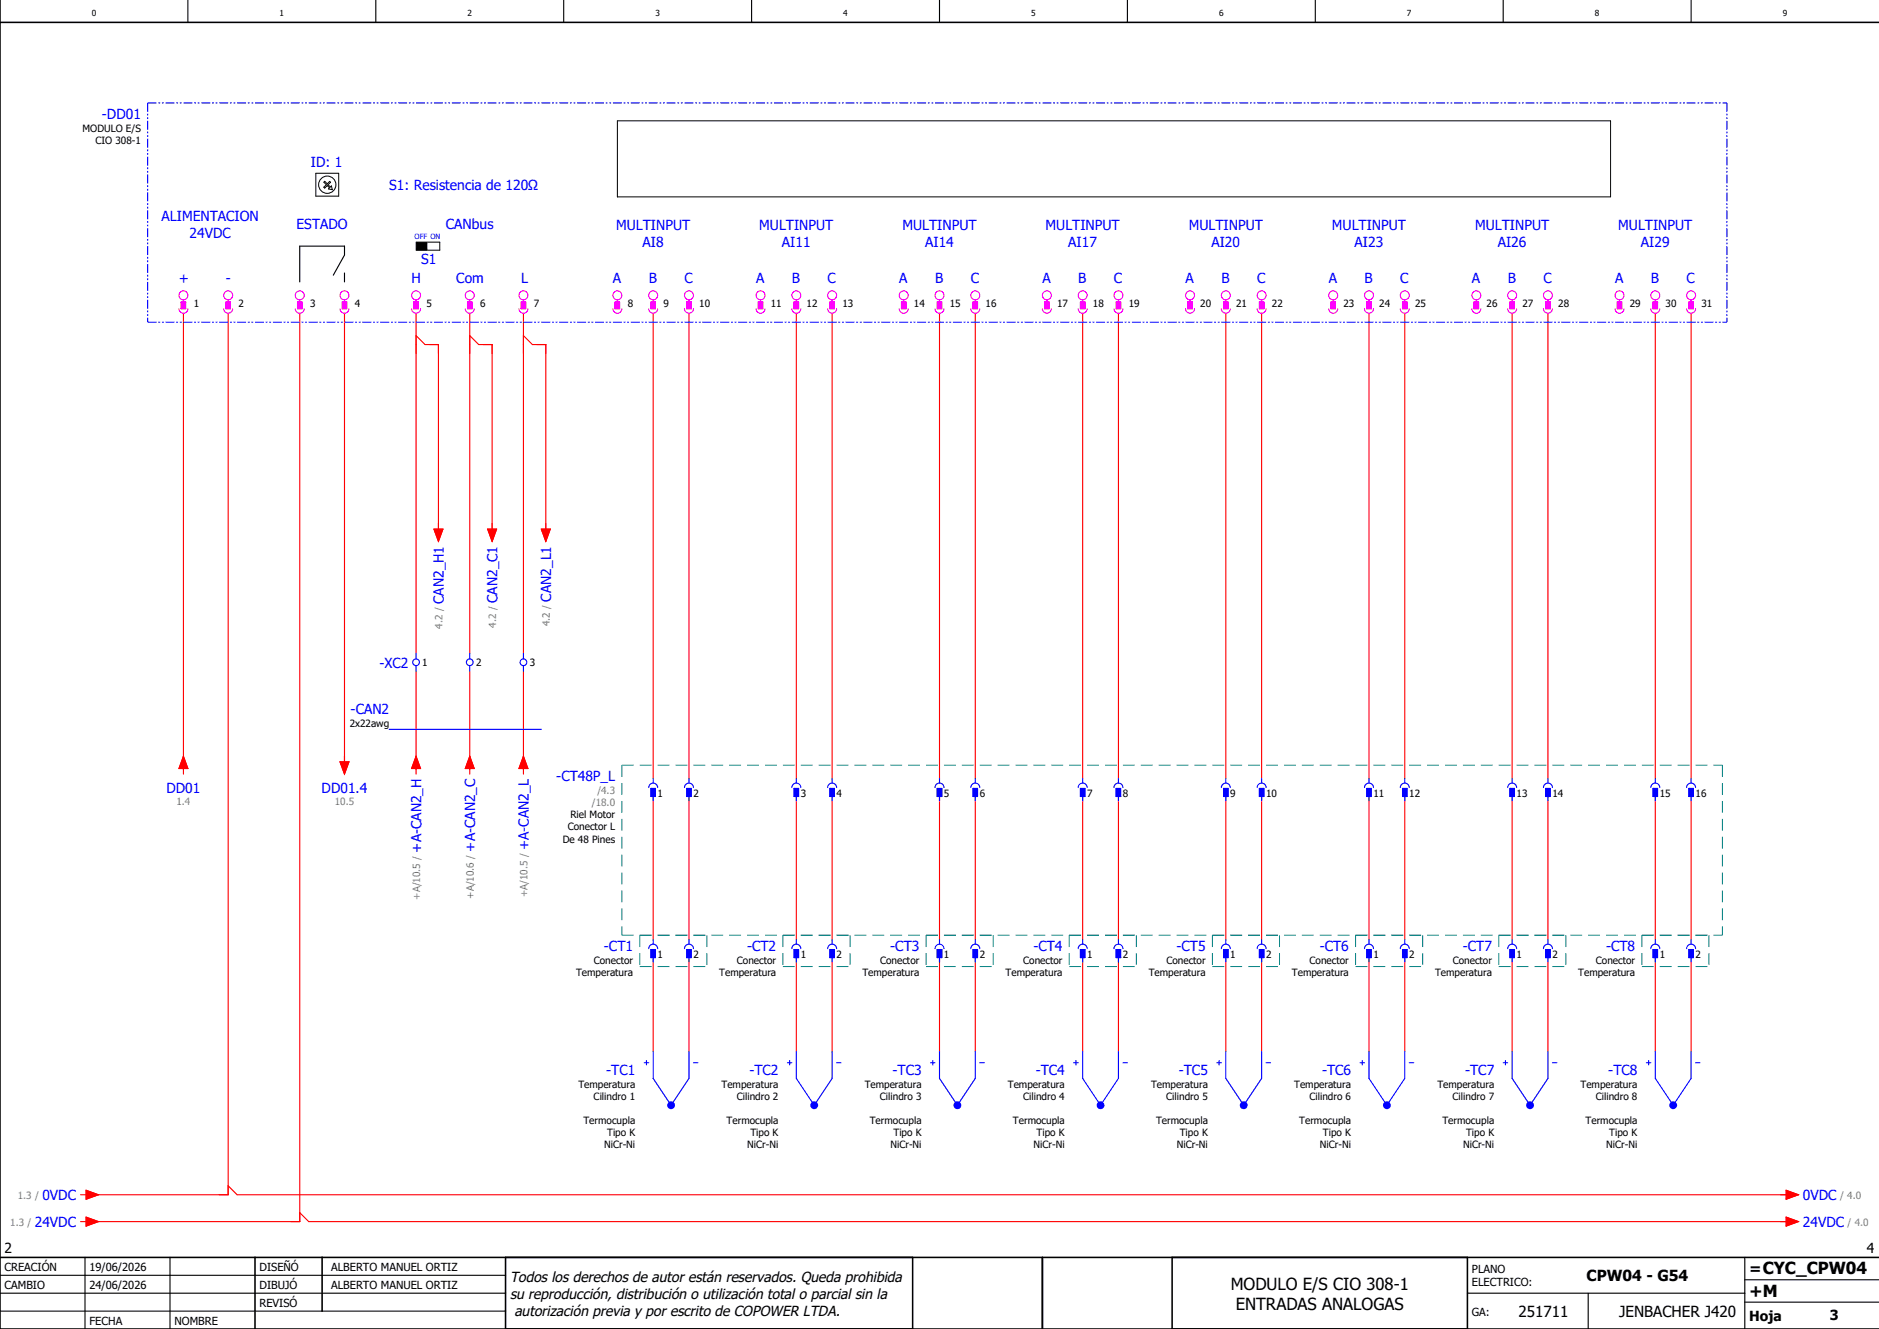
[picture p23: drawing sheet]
<svg xmlns="http://www.w3.org/2000/svg" width="420mm" height="297mm" viewBox="0 0 420 297" stroke-linecap="round" stroke-linejoin="round" font-family="sans-serif">
<defs><g id="words">
<g font-size="3.7">
<text x="275.1" y="288.2">MODULO E/S CIO 308-1</text>
<text x="276.2" y="292.7">ENTRADAS ANALOGAS</text>
<text x="391" y="289.8">+M</text>
</g>
<g font-size="3.4">
<text x="354.6" y="286.4">CPW04 - G54</text>
<text x="391" y="284.6">=CYC_CPW04</text>
<text x="339.4" y="294.4">251711</text>
<text x="361.9" y="294.4">JENBACHER J420</text>
</g>
<g font-size="3.2">
<text x="114" y="286.5">Todos los derechos de autor están reservados. Queda prohibida</text>
<text x="114" y="290.2">su reproducción, distribución o utilización total o parcial sin la</text>
<text x="115" y="294">autorización previa y por escrito de COPOWER LTDA.</text>
</g>
<g font-size="3.1" fill="#00f">
<text x="22.8" y="26.6">-DD01</text>
<text x="69.5" y="37.2">ID: 1</text>
<text x="87" y="42.4">S1: Resistencia de 120Ω</text>
<text x="36.1" y="49.4">ALIMENTACION</text>
<text x="42.4" y="53.1">24VDC</text>
<text x="66.3" y="51.2">ESTADO</text>
<text x="99.7" y="51.2">CANbus</text>
<text x="137.7" y="51.4">MULTINPUT</text>
<text x="169.7" y="51.4">MULTINPUT</text>
<text x="201.7" y="51.4">MULTINPUT</text>
<text x="233.7" y="51.4">MULTINPUT</text>
<text x="265.7" y="51.4">MULTINPUT</text>
<text x="297.7" y="51.4">MULTINPUT</text>
<text x="329.7" y="51.4">MULTINPUT</text>
<text x="361.7" y="51.4">MULTINPUT</text>
<text x="94.1" y="58.9">S1</text>
<text x="143.6" y="55.1">AI8</text>
<text x="174.8" y="55.1">AI11</text>
<text x="206.8" y="55.1">AI14</text>
<text x="238.8" y="55.1">AI17</text>
<text x="270.8" y="55.1">AI20</text>
<text x="302.8" y="55.1">AI23</text>
<text x="334.8" y="55.1">AI26</text>
<text x="366.8" y="55.1">AI29</text>
<text x="40" y="63.2">+</text>
<text x="50.5" y="63.2">-</text>
<text x="92" y="63.2">H</text>
<text x="102" y="63.2">Com</text>
<text x="116.5" y="63.2">L</text>
<text x="137" y="63.2">A</text>
<text x="145" y="63.2">B</text>
<text x="153" y="63.2">C</text>
<text x="169" y="63.2">A</text>
<text x="177" y="63.2">B</text>
<text x="185" y="63.2">C</text>
<text x="201" y="63.2">A</text>
<text x="209" y="63.2">B</text>
<text x="217" y="63.2">C</text>
<text x="233" y="63.2">A</text>
<text x="241" y="63.2">B</text>
<text x="249" y="63.2">C</text>
<text x="265" y="63.2">A</text>
<text x="273" y="63.2">B</text>
<text x="281" y="63.2">C</text>
<text x="297" y="63.2">A</text>
<text x="305" y="63.2">B</text>
<text x="313" y="63.2">C</text>
<text x="329" y="63.2">A</text>
<text x="337" y="63.2">B</text>
<text x="345" y="63.2">C</text>
<text x="361" y="63.2">A</text>
<text x="369" y="63.2">B</text>
<text x="377" y="63.2">C</text>
<text x="99.2" y="135" transform="rotate(-90 99.2 135)">CAN2_H1</text>
<text x="111.2" y="134.8" transform="rotate(-90 111.2 134.8)">CAN2_C1</text>
<text x="123.2" y="134.4" transform="rotate(-90 123.2 134.4)">CAN2_L1</text>
<text x="84.8" y="149.2">-XC2</text>
<text x="78.4" y="159.7">-CAN2</text>
<text x="37.2" y="177.1">DD01</text>
<text x="71.9" y="177.1">DD01.4</text>
<text x="124.4" y="174.6">-CT48P_L</text>
<text x="94.2" y="190.5" transform="rotate(-90 94.2 190.5)">+A-CAN2_H</text>
<text x="106.2" y="190.3" transform="rotate(-90 106.2 190.3)">+A-CAN2_C</text>
<text x="118.2" y="190" transform="rotate(-90 118.2 190)">+A-CAN2_L</text>
<text x="135" y="212.6">-CT1</text>
<text x="167" y="212.6">-CT2</text>
<text x="199" y="212.6">-CT3</text>
<text x="231" y="212.6">-CT4</text>
<text x="263" y="212.6">-CT5</text>
<text x="295" y="212.6">-CT6</text>
<text x="327" y="212.6">-CT7</text>
<text x="359" y="212.6">-CT8</text>
<text x="135.5" y="240.2">-TC1</text>
<text x="167.5" y="240.2">-TC2</text>
<text x="199.5" y="240.2">-TC3</text>
<text x="231.5" y="240.2">-TC4</text>
<text x="263.5" y="240.2">-TC5</text>
<text x="295.5" y="240.2">-TC6</text>
<text x="327.5" y="240.2">-TC7</text>
<text x="359.5" y="240.2">-TC8</text>
<text x="9.5" y="268.2">0VDC</text>
<text x="403" y="268.2">0VDC</text>
<text x="7.8" y="274.2">24VDC</text>
<text x="403" y="274.2">24VDC</text>
</g>
<g font-size="3.1">
<text x="1" y="280">2</text>
<text x="417.3" y="280">4</text>
<text x="391" y="295.2">Hoja</text>
<text x="409" y="295">3</text>
</g>
<g font-size="2.5">
<text x="1" y="284">CREACIÓN</text>
<text x="20" y="284">19/06/2026</text>
<text x="58" y="284">DISEÑÓ</text>
<text x="74" y="284">ALBERTO MANUEL ORTIZ</text>
<text x="329" y="284.5">PLANO</text>
<text x="329" y="287.5">ELECTRICO:</text>
<text x="1" y="288">CAMBIO</text>
<text x="20" y="288">24/06/2026</text>
<text x="58" y="292">REVISÓ</text>
<text x="58" y="288">DIBUJÓ</text>
<text x="74" y="288">ALBERTO MANUEL ORTIZ</text>
<text x="329" y="294">GA:</text>
<text x="20" y="296">FECHA</text>
<text x="39" y="296">NOMBRE</text>
</g>
<g font-size="2.2">
<text x="18.5" y="29.5">MODULO E/S</text>
<text x="21.3" y="32.2">CIO 308-1</text>
<text x="43.3" y="68.5">1</text>
<text x="53.3" y="68.5">2</text>
<text x="69.3" y="68.5">3</text>
<text x="79.3" y="68.5">4</text>
<text x="95.3" y="68.5">5</text>
<text x="107.3" y="68.5">6</text>
<text x="119.3" y="68.5">7</text>
<text x="140.3" y="68.5">8</text>
<text x="148.3" y="68.5">9</text>
<text x="156.3" y="68.5">10</text>
<text x="172.3" y="68.5">11</text>
<text x="180.3" y="68.5">12</text>
<text x="188.3" y="68.5">13</text>
<text x="204.3" y="68.5">14</text>
<text x="212.3" y="68.5">15</text>
<text x="220.3" y="68.5">16</text>
<text x="236.3" y="68.5">17</text>
<text x="244.3" y="68.5">18</text>
<text x="252.3" y="68.5">19</text>
<text x="268.3" y="68.5">20</text>
<text x="276.3" y="68.5">21</text>
<text x="284.3" y="68.5">22</text>
<text x="300.3" y="68.5">23</text>
<text x="308.3" y="68.5">24</text>
<text x="316.3" y="68.5">25</text>
<text x="332.3" y="68.5">26</text>
<text x="340.3" y="68.5">27</text>
<text x="348.3" y="68.5">28</text>
<text x="364.3" y="68.5">29</text>
<text x="372.3" y="68.5">30</text>
<text x="380.3" y="68.5">31</text>
<text x="94.4" y="148.9">1</text>
<text x="106.4" y="148.9">2</text>
<text x="118.4" y="148.9">3</text>
<text x="78.2" y="162.5">2x22awg</text>
<text x="147" y="178.1">1</text>
<text x="155" y="178.1">2</text>
<text x="179" y="178.1">3</text>
<text x="187" y="178.1">4</text>
<text x="211" y="178.1">5</text>
<text x="219" y="178.1">6</text>
<text x="243" y="178.1">7</text>
<text x="251" y="178.1">8</text>
<text x="275" y="178.1">9</text>
<text x="283" y="178.1">10</text>
<text x="307" y="178.1">11</text>
<text x="315" y="178.1">12</text>
<text x="339" y="178.1">13</text>
<text x="347" y="178.1">14</text>
<text x="371" y="178.1">15</text>
<text x="379" y="178.1">16</text>
<text x="126.9" y="185.6">Conector L</text>
<text x="127.5" y="182.9">Riel Motor</text>
<text x="125.8" y="188.3">De 48 Pines</text>
<text x="132.7" y="215.5">Conector</text>
<text x="147" y="214.1">1</text>
<text x="155" y="214.1">2</text>
<text x="164.7" y="215.5">Conector</text>
<text x="179" y="214.1">1</text>
<text x="187" y="214.1">2</text>
<text x="196.7" y="215.5">Conector</text>
<text x="211" y="214.1">1</text>
<text x="219" y="214.1">2</text>
<text x="228.7" y="215.5">Conector</text>
<text x="243" y="214.1">1</text>
<text x="251" y="214.1">2</text>
<text x="260.7" y="215.5">Conector</text>
<text x="275" y="214.1">1</text>
<text x="283" y="214.1">2</text>
<text x="292.7" y="215.5">Conector</text>
<text x="307" y="214.1">1</text>
<text x="315" y="214.1">2</text>
<text x="324.7" y="215.5">Conector</text>
<text x="339" y="214.1">1</text>
<text x="347" y="214.1">2</text>
<text x="356.7" y="215.5">Conector</text>
<text x="371" y="214.1">1</text>
<text x="379" y="214.1">2</text>
<text x="128.8" y="218.2">Temperatura</text>
<text x="160.8" y="218.2">Temperatura</text>
<text x="192.8" y="218.2">Temperatura</text>
<text x="224.8" y="218.2">Temperatura</text>
<text x="256.8" y="218.2">Temperatura</text>
<text x="288.8" y="218.2">Temperatura</text>
<text x="320.8" y="218.2">Temperatura</text>
<text x="352.8" y="218.2">Temperatura</text>
<text x="129.3" y="243.1">Temperatura</text>
<text x="132.7" y="245.8">Cilindro 1</text>
<text x="161.3" y="243.1">Temperatura</text>
<text x="164.7" y="245.8">Cilindro 2</text>
<text x="193.3" y="243.1">Temperatura</text>
<text x="196.7" y="245.8">Cilindro 3</text>
<text x="225.3" y="243.1">Temperatura</text>
<text x="228.7" y="245.8">Cilindro 4</text>
<text x="257.3" y="243.1">Temperatura</text>
<text x="260.7" y="245.8">Cilindro 5</text>
<text x="289.3" y="243.1">Temperatura</text>
<text x="292.7" y="245.8">Cilindro 6</text>
<text x="321.3" y="243.1">Temperatura</text>
<text x="324.7" y="245.8">Cilindro 7</text>
<text x="353.3" y="243.1">Temperatura</text>
<text x="356.7" y="245.8">Cilindro 8</text>
<text x="130.4" y="251.2">Termocupla</text>
<text x="162.4" y="251.2">Termocupla</text>
<text x="194.4" y="251.2">Termocupla</text>
<text x="226.4" y="251.2">Termocupla</text>
<text x="258.4" y="251.2">Termocupla</text>
<text x="290.4" y="251.2">Termocupla</text>
<text x="322.4" y="251.2">Termocupla</text>
<text x="354.4" y="251.2">Termocupla</text>
<text x="135" y="256.6">NiCr-Ni</text>
<text x="135.7" y="253.9">Tipo K</text>
<text x="167" y="256.6">NiCr-Ni</text>
<text x="167.7" y="253.9">Tipo K</text>
<text x="199" y="256.6">NiCr-Ni</text>
<text x="199.7" y="253.9">Tipo K</text>
<text x="231" y="256.6">NiCr-Ni</text>
<text x="231.7" y="253.9">Tipo K</text>
<text x="263" y="256.6">NiCr-Ni</text>
<text x="263.7" y="253.9">Tipo K</text>
<text x="295" y="256.6">NiCr-Ni</text>
<text x="295.7" y="253.9">Tipo K</text>
<text x="327" y="256.6">NiCr-Ni</text>
<text x="327.7" y="253.9">Tipo K</text>
<text x="359" y="256.6">NiCr-Ni</text>
<text x="359.7" y="253.9">Tipo K</text>
</g>
<g font-size="2.2" fill="#7ca552">
<text x="98.9" y="140.5" transform="rotate(-90 98.9 140.5)">4.2 /</text>
<text x="110.9" y="140.2" transform="rotate(-90 110.9 140.2)">4.2 /</text>
<text x="122.9" y="139.9" transform="rotate(-90 122.9 139.9)">4.2 /</text>
<text x="39.4" y="180">1.4</text>
<text x="74.8" y="180">10.5</text>
<text x="133.5" y="177.5">/4.3</text>
<text x="132.3" y="180.2">/18.0</text>
<text x="93.9" y="201.1" transform="rotate(-90 93.9 201.1)">+A/10.5 /</text>
<text x="105.9" y="200.8" transform="rotate(-90 105.9 200.8)">+A/10.6 /</text>
<text x="117.9" y="200.5" transform="rotate(-90 117.9 200.5)">+A/10.5 /</text>
<text x="4" y="267.9">1.3 /</text>
<text x="411.3" y="267.9">/ 4.0</text>
<text x="2.3" y="273.9">1.3 /</text>
<text x="413" y="273.9">/ 4.0</text>
</g>
<g font-size="1.9">
<text x="20.5" y="3.6">0</text>
<text x="62.5" y="3.6">1</text>
<text x="104.5" y="3.6">2</text>
<text x="146.5" y="3.6">3</text>
<text x="188.5" y="3.6">4</text>
<text x="230.5" y="3.6">5</text>
<text x="272.5" y="3.6">6</text>
<text x="314.5" y="3.6">7</text>
<text x="356.5" y="3.6">8</text>
<text x="398.5" y="3.6">9</text>
</g>
<text font-size="1.6" fill="#00f" x="92.7" y="53.5">OFF ON</text>
</g></defs>
<g fill="none" stroke="#000" stroke-width=".25">
<path d="M42 0v5M84 0v5M126 0v5M168 0v5M210 0v5M252 0v5M294 0v5M336 0v5M378 0v5M74.5 61.5l2.5-4.5v-2h-10v8M77 61v2M0 285h113"/>
<path d="M0 293h113M0 289h113M19 281v16M38 281v16M328 289h62M355 289v8M390 291h30M390 281v16M390 286h30"/>
</g>
<path d="M0 5h420M0 0v297h420M0 281h420M57 281v16M72 281v12M113 281v16M204 281v16M233 281v16M262 281v16M328 281v16" fill="none" stroke="#000" stroke-width=".35"/>
<g fill="none" stroke="#f00" stroke-width=".25">
<path d="M41 70v102M51 70v197h-31M67 70v203h-47M77 70v101M93 70v76M93 75l2 2h3v42M105 75l2 2h3v42M105 70v76M117 75l2 2h3v42M117 70v76M146 70v104M154 70v104"/>
<path d="M178 70v104M186 70v104M210 70v104M218 70v104M242 70v104M250 70v104M274 70v104M282 70v104M306 70v104M314 70v104M338 70v104M346 70v104"/>
<path d="M370 70v104M378 70v104M93 150v22M105 150v22M117 150v22M146 178v32M154 178v32M178 178v32M186 178v32M210 178v32M218 178v32M242 178v32"/>
<path d="M250 178v32M274 178v32M282 178v32M306 178v32M314 178v32M338 178v32M346 178v32M370 178v32M378 178v32M146 214v21M154 214v21M178 214v21"/>
<path d="M186 214v21M210 214v21M218 214v21M242 214v21M250 214v21M274 214v21M282 214v21M306 214v21M314 214v21M338 214v21M346 214v21M370 214v21"/>
<path d="M378 214v21M51 265l2 2h347M67 271l2 2h331"/>
</g>
<g fill="none" stroke="#000" stroke-width=".22">
<path d="M70.6 38.7h5.1v5.1h-5.1zM138 27h222v17h-222zM72.6 40.5l.6 .6 .5-.6 .2 .2-.6 .6 .5 .5 .3-.3 .2 .9-.9-.2 .2-.2-.4-.5-.6 .5-.2-.2 .5-.5-.5-.6zM93 54.1h5.3v1.8h-5.3z"/>
<circle cx="73.2" cy="41.3" r="1.93"/>
</g>
<path d="M93.3 54.4h2v1.3h-2z" fill="#000" stroke="#000" stroke-width=".22"/>
<path d="M93.3 54.4h2v1.3h-2z" fill="none" stroke="#000" stroke-width=".5"/>
<g fill="none" stroke="#f0f" stroke-width=".25">
<path d="M40 69a1 1 0 0 0 1 1 1 1 0 0 0 1-1M40.5 67.5h1v1.5h-1zM41 67v.5M50 69a1 1 0 0 0 1 1 1 1 0 0 0 1-1M50.5 67.5h1v1.5h-1zM51 67v.5M66 69a1 1 0 0 0 1 1 1 1 0 0 0 1-1M66.5 67.5h1v1.5h-1zM67 67v.5M76 69a1 1 0 0 0 1 1 1 1 0 0 0 1-1M76.5 67.5h1v1.5h-1zM77 67v.5"/>
<path d="M92 69a1 1 0 0 0 1 1 1 1 0 0 0 1-1M92.5 67.5h1v1.5h-1zM93 67v.5M104 69a1 1 0 0 0 1 1 1 1 0 0 0 1-1M104.5 67.5h1v1.5h-1zM105 67v.5M116 69a1 1 0 0 0 1 1 1 1 0 0 0 1-1M116.5 67.5h1v1.5h-1zM117 67v.5M137 69a1 1 0 0 0 1 1 1 1 0 0 0 1-1M137.5 67.5h1v1.5h-1zM138 67v.5"/>
<path d="M145 69a1 1 0 0 0 1 1 1 1 0 0 0 1-1M145.5 67.5h1v1.5h-1zM146 67v.5M153 69a1 1 0 0 0 1 1 1 1 0 0 0 1-1M153.5 67.5h1v1.5h-1zM154 67v.5M169 69a1 1 0 0 0 1 1 1 1 0 0 0 1-1M169.5 67.5h1v1.5h-1zM170 67v.5M177 69a1 1 0 0 0 1 1 1 1 0 0 0 1-1M177.5 67.5h1v1.5h-1zM178 67v.5"/>
<path d="M185 69a1 1 0 0 0 1 1 1 1 0 0 0 1-1M185.5 67.5h1v1.5h-1zM186 67v.5"/>
<circle cx="41" cy="66" r="1"/>
<circle cx="51" cy="66" r="1"/>
<circle cx="67" cy="66" r="1"/>
<circle cx="77" cy="66" r="1"/>
<circle cx="93" cy="66" r="1"/>
<circle cx="105" cy="66" r="1"/>
<circle cx="117" cy="66" r="1"/>
<circle cx="138" cy="66" r="1"/>
<circle cx="146" cy="66" r="1"/>
<circle cx="154" cy="66" r="1"/>
<circle cx="170" cy="66" r="1"/>
<circle cx="178" cy="66" r="1"/>
<circle cx="186" cy="66" r="1"/>
</g>
<g fill="#f0f" stroke="#f0f" stroke-width=".22">
<path d="M50.5 67.5h1v1.5h-1z"/>
<path d="M40.5 67.5h1v1.5h-1z"/>
<path d="M76.5 67.5h1v1.5h-1z"/>
<path d="M66.5 67.5h1v1.5h-1z"/>
<path d="M116.5 67.5h1v1.5h-1z"/>
<path d="M92.5 67.5h1v1.5h-1z"/>
<path d="M104.5 67.5h1v1.5h-1z"/>
<path d="M137.5 67.5h1v1.5h-1z"/>
<path d="M145.5 67.5h1v1.5h-1z"/>
<path d="M153.5 67.5h1v1.5h-1z"/>
<path d="M169.5 67.5h1v1.5h-1z"/>
<path d="M177.5 67.5h1v1.5h-1z"/>
<path d="M185.5 67.5h1v1.5h-1z"/>
</g>
<g fill="none" stroke="#00f" stroke-width=".25">
<path d="M93 146v1.3M93 148.8v1.2M105 146v1.3M105 148.8v1.2M117 146v1.3M117 148.8v1.2M154 235v6M155 237.5h1"/>
<circle cx="93" cy="148" r=".75"/>
<circle cx="105" cy="148" r=".75"/>
<circle cx="117" cy="148" r=".75"/>
</g>
<circle cx="150" cy="247" r=".88" fill="#00f"/>
<path d="M144 237.5h1M144.5 237v1M146 235v6l4 6 4-6M186 235v6M187 237.5h1" fill="none" stroke="#00f" stroke-width=".25"/>
<circle cx="182" cy="247" r=".88" fill="#00f"/>
<path d="M176 237.5h1M176.5 237v1M178 235v6l4 6 4-6M218 235v6M219 237.5h1" fill="none" stroke="#00f" stroke-width=".25"/>
<g fill="none" stroke="#f0f" stroke-width=".25">
<path d="M201 69a1 1 0 0 0 1 1 1 1 0 0 0 1-1M201.5 67.5h1v1.5h-1zM202 67v.5M209 69a1 1 0 0 0 1 1 1 1 0 0 0 1-1M209.5 67.5h1v1.5h-1zM210 67v.5M217 69a1 1 0 0 0 1 1 1 1 0 0 0 1-1M217.5 67.5h1v1.5h-1zM218 67v.5"/>
<circle cx="202" cy="66" r="1"/>
<circle cx="210" cy="66" r="1"/>
<circle cx="218" cy="66" r="1"/>
</g>
<g fill="#f0f" stroke="#f0f" stroke-width=".22">
<path d="M201.5 67.5h1v1.5h-1z"/>
<path d="M209.5 67.5h1v1.5h-1z"/>
<path d="M217.5 67.5h1v1.5h-1z"/>
</g>
<circle cx="214" cy="247" r=".88" fill="#00f"/>
<path d="M208 237.5h1M208.5 237v1M210 235v6l4 6 4-6M250 235v6M251 237.5h1" fill="none" stroke="#00f" stroke-width=".25"/>
<g fill="none" stroke="#f0f" stroke-width=".25">
<path d="M233 69a1 1 0 0 0 1 1 1 1 0 0 0 1-1M233.5 67.5h1v1.5h-1zM234 67v.5M241 69a1 1 0 0 0 1 1 1 1 0 0 0 1-1M241.5 67.5h1v1.5h-1zM242 67v.5M249 69a1 1 0 0 0 1 1 1 1 0 0 0 1-1M249.5 67.5h1v1.5h-1zM250 67v.5"/>
<circle cx="234" cy="66" r="1"/>
<circle cx="242" cy="66" r="1"/>
<circle cx="250" cy="66" r="1"/>
</g>
<g fill="#f0f" stroke="#f0f" stroke-width=".22">
<path d="M233.5 67.5h1v1.5h-1z"/>
<path d="M241.5 67.5h1v1.5h-1z"/>
<path d="M249.5 67.5h1v1.5h-1z"/>
</g>
<circle cx="246" cy="247" r=".88" fill="#00f"/>
<path d="M240 237.5h1M240.5 237v1M242 235v6l4 6 4-6M282 235v6M283 237.5h1" fill="none" stroke="#00f" stroke-width=".25"/>
<g fill="none" stroke="#f0f" stroke-width=".25">
<path d="M265 69a1 1 0 0 0 1 1 1 1 0 0 0 1-1M265.5 67.5h1v1.5h-1zM266 67v.5M273 69a1 1 0 0 0 1 1 1 1 0 0 0 1-1M273.5 67.5h1v1.5h-1zM274 67v.5M281 69a1 1 0 0 0 1 1 1 1 0 0 0 1-1M281.5 67.5h1v1.5h-1zM282 67v.5"/>
<circle cx="266" cy="66" r="1"/>
<circle cx="274" cy="66" r="1"/>
<circle cx="282" cy="66" r="1"/>
</g>
<g fill="#f0f" stroke="#f0f" stroke-width=".22">
<path d="M265.5 67.5h1v1.5h-1z"/>
<path d="M273.5 67.5h1v1.5h-1z"/>
<path d="M281.5 67.5h1v1.5h-1z"/>
</g>
<circle cx="278" cy="247" r=".88" fill="#00f"/>
<path d="M272 237.5h1M272.5 237v1M274 235v6l4 6 4-6M314 235v6M315 237.5h1" fill="none" stroke="#00f" stroke-width=".25"/>
<g fill="none" stroke="#f0f" stroke-width=".25">
<path d="M297 69a1 1 0 0 0 1 1 1 1 0 0 0 1-1M297.5 67.5h1v1.5h-1zM298 67v.5M305 69a1 1 0 0 0 1 1 1 1 0 0 0 1-1M305.5 67.5h1v1.5h-1zM306 67v.5M313 69a1 1 0 0 0 1 1 1 1 0 0 0 1-1M313.5 67.5h1v1.5h-1zM314 67v.5"/>
<circle cx="298" cy="66" r="1"/>
<circle cx="306" cy="66" r="1"/>
<circle cx="314" cy="66" r="1"/>
</g>
<g fill="#f0f" stroke="#f0f" stroke-width=".22">
<path d="M297.5 67.5h1v1.5h-1z"/>
<path d="M305.5 67.5h1v1.5h-1z"/>
<path d="M313.5 67.5h1v1.5h-1z"/>
</g>
<circle cx="310" cy="247" r=".88" fill="#00f"/>
<path d="M304 237.5h1M304.5 237v1M306 235v6l4 6 4-6M346 235v6M347 237.5h1" fill="none" stroke="#00f" stroke-width=".25"/>
<g fill="none" stroke="#f0f" stroke-width=".25">
<path d="M329 69a1 1 0 0 0 1 1 1 1 0 0 0 1-1M329.5 67.5h1v1.5h-1zM330 67v.5M337 69a1 1 0 0 0 1 1 1 1 0 0 0 1-1M337.5 67.5h1v1.5h-1zM338 67v.5M345 69a1 1 0 0 0 1 1 1 1 0 0 0 1-1M345.5 67.5h1v1.5h-1zM346 67v.5"/>
<circle cx="330" cy="66" r="1"/>
<circle cx="338" cy="66" r="1"/>
<circle cx="346" cy="66" r="1"/>
</g>
<g fill="#f0f" stroke="#f0f" stroke-width=".22">
<path d="M329.5 67.5h1v1.5h-1z"/>
<path d="M337.5 67.5h1v1.5h-1z"/>
<path d="M345.5 67.5h1v1.5h-1z"/>
</g>
<circle cx="342" cy="247" r=".88" fill="#00f"/>
<path d="M336 237.5h1M336.5 237v1M338 235v6l4 6 4-6M378 235v6M379 237.5h1" fill="none" stroke="#00f" stroke-width=".25"/>
<g fill="none" stroke="#f0f" stroke-width=".25">
<path d="M361 69a1 1 0 0 0 1 1 1 1 0 0 0 1-1M361.5 67.5h1v1.5h-1zM362 67v.5M369 69a1 1 0 0 0 1 1 1 1 0 0 0 1-1M369.5 67.5h1v1.5h-1zM370 67v.5M377 69a1 1 0 0 0 1 1 1 1 0 0 0 1-1M377.5 67.5h1v1.5h-1zM378 67v.5"/>
<circle cx="362" cy="66" r="1"/>
<circle cx="370" cy="66" r="1"/>
<circle cx="378" cy="66" r="1"/>
</g>
<g fill="#f0f" stroke="#f0f" stroke-width=".22">
<path d="M361.5 67.5h1v1.5h-1z"/>
<path d="M369.5 67.5h1v1.5h-1z"/>
<path d="M377.5 67.5h1v1.5h-1z"/>
</g>
<circle cx="374" cy="247" r=".88" fill="#00f"/>
<g fill="none" stroke="#00f" stroke-width=".25">
<path d="M87 163h34M145 176a1 1 0 0 1 1-1 1 1 0 0 1 1 1M145.5 176.2h1v1.8h-1zM146 174v1M146 178v1M153 176a1 1 0 0 1 1-1 1 1 0 0 1 1 1M153.5 176.2h1v1.8h-1zM154 174v1M154 178v1M177 176a1 1 0 0 1 1-1 1 1 0 0 1 1 1M177.5 176.2h1v1.8h-1zM178 174v1"/>
<path d="M178 178v1M185 176a1 1 0 0 1 1-1 1 1 0 0 1 1 1M185.5 176.2h1v1.8h-1zM186 174v1M186 178v1M209 176a1 1 0 0 1 1-1 1 1 0 0 1 1 1M209.5 176.2h1v1.8h-1zM210 174v1M210 178v1M217 176a1 1 0 0 1 1-1 1 1 0 0 1 1 1M217.5 176.2h1v1.8h-1zM218 174v1"/>
<path d="M218 178v1M241 176a1 1 0 0 1 1-1 1 1 0 0 1 1 1M241.5 176.2h1v1.8h-1zM242 174v1M242 178v1M249 176a1 1 0 0 1 1-1 1 1 0 0 1 1 1M249.5 176.2h1v1.8h-1zM250 174v1M250 178v1M273 176a1 1 0 0 1 1-1 1 1 0 0 1 1 1M273.5 176.2h1v1.8h-1zM274 174v1"/>
<path d="M274 178v1M281 176a1 1 0 0 1 1-1 1 1 0 0 1 1 1M281.5 176.2h1v1.8h-1zM282 174v1M282 178v1M305 176a1 1 0 0 1 1-1 1 1 0 0 1 1 1M305.5 176.2h1v1.8h-1zM306 174v1M306 178v1M313 176a1 1 0 0 1 1-1 1 1 0 0 1 1 1M313.5 176.2h1v1.8h-1zM314 174v1"/>
<path d="M314 178v1M337 176a1 1 0 0 1 1-1 1 1 0 0 1 1 1M337.5 176.2h1v1.8h-1zM338 174v1M338 178v1M345 176a1 1 0 0 1 1-1 1 1 0 0 1 1 1M345.5 176.2h1v1.8h-1zM346 174v1M346 178v1M369 176a1 1 0 0 1 1-1 1 1 0 0 1 1 1M369.5 176.2h1v1.8h-1zM370 174v1"/>
<path d="M370 178v1M377 176a1 1 0 0 1 1-1 1 1 0 0 1 1 1M377.5 176.2h1v1.8h-1zM378 174v1M378 178v1M145 212a1 1 0 0 1 1-1 1 1 0 0 1 1 1M145.5 212.2h1v1.8h-1zM146 210v1M146 214v1M153 212a1 1 0 0 1 1-1 1 1 0 0 1 1 1M153.5 212.2h1v1.8h-1zM154 210v1"/>
<path d="M154 214v1M177 212a1 1 0 0 1 1-1 1 1 0 0 1 1 1M177.5 212.2h1v1.8h-1zM178 210v1M178 214v1M185 212a1 1 0 0 1 1-1 1 1 0 0 1 1 1M185.5 212.2h1v1.8h-1zM186 210v1M186 214v1M209 212a1 1 0 0 1 1-1 1 1 0 0 1 1 1M209.5 212.2h1v1.8h-1zM210 210v1"/>
<path d="M210 214v1M217 212a1 1 0 0 1 1-1 1 1 0 0 1 1 1M217.5 212.2h1v1.8h-1zM218 210v1M218 214v1M241 212a1 1 0 0 1 1-1 1 1 0 0 1 1 1M241.5 212.2h1v1.8h-1zM242 210v1M242 214v1M249 212a1 1 0 0 1 1-1 1 1 0 0 1 1 1M249.5 212.2h1v1.8h-1zM250 210v1"/>
<path d="M250 214v1M273 212a1 1 0 0 1 1-1 1 1 0 0 1 1 1M273.5 212.2h1v1.8h-1zM274 210v1M274 214v1M281 212a1 1 0 0 1 1-1 1 1 0 0 1 1 1M281.5 212.2h1v1.8h-1zM282 210v1M282 214v1M305 212a1 1 0 0 1 1-1 1 1 0 0 1 1 1M305.5 212.2h1v1.8h-1zM306 210v1"/>
<path d="M306 214v1M313 212a1 1 0 0 1 1-1 1 1 0 0 1 1 1M313.5 212.2h1v1.8h-1zM314 210v1M314 214v1M337 212a1 1 0 0 1 1-1 1 1 0 0 1 1 1M337.5 212.2h1v1.8h-1zM338 210v1M338 214v1M345 212a1 1 0 0 1 1-1 1 1 0 0 1 1 1M345.5 212.2h1v1.8h-1zM346 210v1"/>
<path d="M346 214v1M369 212a1 1 0 0 1 1-1 1 1 0 0 1 1 1M369.5 212.2h1v1.8h-1zM370 210v1M370 214v1M377 212a1 1 0 0 1 1-1 1 1 0 0 1 1 1M377.5 212.2h1v1.8h-1zM378 210v1M378 214v1M368 237.5h1M368.5 237v1M370 235v6l4 6 4-6"/>
</g>
<g fill="none" stroke="#008080" stroke-width=".22" stroke-dasharray="2.6 1.4" stroke-linecap="butt">
<path d="M139 171h246M139 171v38M385 171v38M139 209h246M143 216h15M143 209h15M143 209v7M158 209v7M175 216h15M175 209h15M175 209v7M190 209v7"/>
<path d="M207 216h15M207 209h15M207 209v7M222 209v7M239 216h15M239 209h15M239 209v7M254 209v7M271 216h15M271 209h15M271 209v7M286 209v7"/>
<path d="M303 216h15M303 209h15M303 209v7M318 209v7M335 216h15M335 209h15M335 209v7M350 209v7M367 216h15M367 209h15M367 209v7M382 209v7"/>
</g>
<path d="M33 23h353M33 23v49M386 23v49M33 72h353" fill="none" stroke="#00f" stroke-width=".25" stroke-dasharray="2 .4 .4 .4 .4 .4" stroke-linecap="butt"/>
<g fill="#00f" stroke="#00f" stroke-width=".22">
<path d="M145.5 212.2h1v1.8h-1z"/>
<path d="M153.5 212.2h1v1.8h-1z"/>
<path d="M145.5 176.2h1v1.8h-1z"/>
<path d="M153.5 176.2h1v1.8h-1z"/>
<path d="M177.5 176.2h1v1.8h-1z"/>
<path d="M185.5 176.2h1v1.8h-1z"/>
<path d="M177.5 212.2h1v1.8h-1z"/>
<path d="M185.5 212.2h1v1.8h-1z"/>
<path d="M209.5 176.2h1v1.8h-1z"/>
<path d="M217.5 176.2h1v1.8h-1z"/>
<path d="M209.5 212.2h1v1.8h-1z"/>
<path d="M217.5 212.2h1v1.8h-1z"/>
<path d="M241.5 176.2h1v1.8h-1z"/>
<path d="M249.5 176.2h1v1.8h-1z"/>
<path d="M241.5 212.2h1v1.8h-1z"/>
<path d="M249.5 212.2h1v1.8h-1z"/>
<path d="M273.5 176.2h1v1.8h-1z"/>
<path d="M281.5 176.2h1v1.8h-1z"/>
<path d="M273.5 212.2h1v1.8h-1z"/>
<path d="M281.5 212.2h1v1.8h-1z"/>
<path d="M305.5 176.2h1v1.8h-1z"/>
<path d="M313.5 176.2h1v1.8h-1z"/>
<path d="M305.5 212.2h1v1.8h-1z"/>
<path d="M313.5 212.2h1v1.8h-1z"/>
<path d="M337.5 176.2h1v1.8h-1z"/>
<path d="M345.5 176.2h1v1.8h-1z"/>
<path d="M337.5 212.2h1v1.8h-1z"/>
<path d="M345.5 212.2h1v1.8h-1z"/>
<path d="M369.5 176.2h1v1.8h-1z"/>
<path d="M377.5 176.2h1v1.8h-1z"/>
<path d="M369.5 212.2h1v1.8h-1z"/>
<path d="M377.5 212.2h1v1.8h-1z"/>
</g>
<g fill="#f00" stroke="#f00" stroke-width=".22">
<path d="M19.2 272l2.8 1-2.8 1z"/>
<path d="M19.2 266l2.8 1-2.8 1z"/>
<path d="M399.2 266l2.8 1-2.8 1z"/>
<path d="M399.2 272l2.8 1-2.8 1z"/>
<path d="M41 169l1 2.8h-2z"/>
<path d="M76 170.3h2l-1 2.7z"/>
<path d="M97 118.3h2l-1 2.7z"/>
<path d="M109 118.3h2l-1 2.7z"/>
<path d="M121 118.3h2l-1 2.7z"/>
<path d="M93 169l1 2.8h-2z"/>
<path d="M105 169l1 2.8h-2z"/>
<path d="M117 169l1 2.8h-2z"/>
</g>
<g fill="none" stroke="#f00" stroke-width=".25">
<path d="M97 118.3h2l-1 2.7zM98 117v1.3M109 118.3h2l-1 2.7zM110 117v1.3M121 118.3h2l-1 2.7zM122 117v1.3M41 169l1 2.8h-2zM41 171.8v1.2M76 170.3h2l-1 2.7zM77 169v1.3M93 169l1 2.8h-2zM93 171.8v1.2"/>
<path d="M105 169l1 2.8h-2zM105 171.8v1.2M117 169l1 2.8h-2zM117 171.8v1.2M18 273h1.2M18 267h1.2M19.2 272l2.8 1-2.8 1zM19.2 266l2.8 1-2.8 1zM398 273h1.2M398 267h1.2M399.2 266l2.8 1-2.8 1zM399.2 272l2.8 1-2.8 1z"/>
</g>
<use href="#words"/>
</svg>
